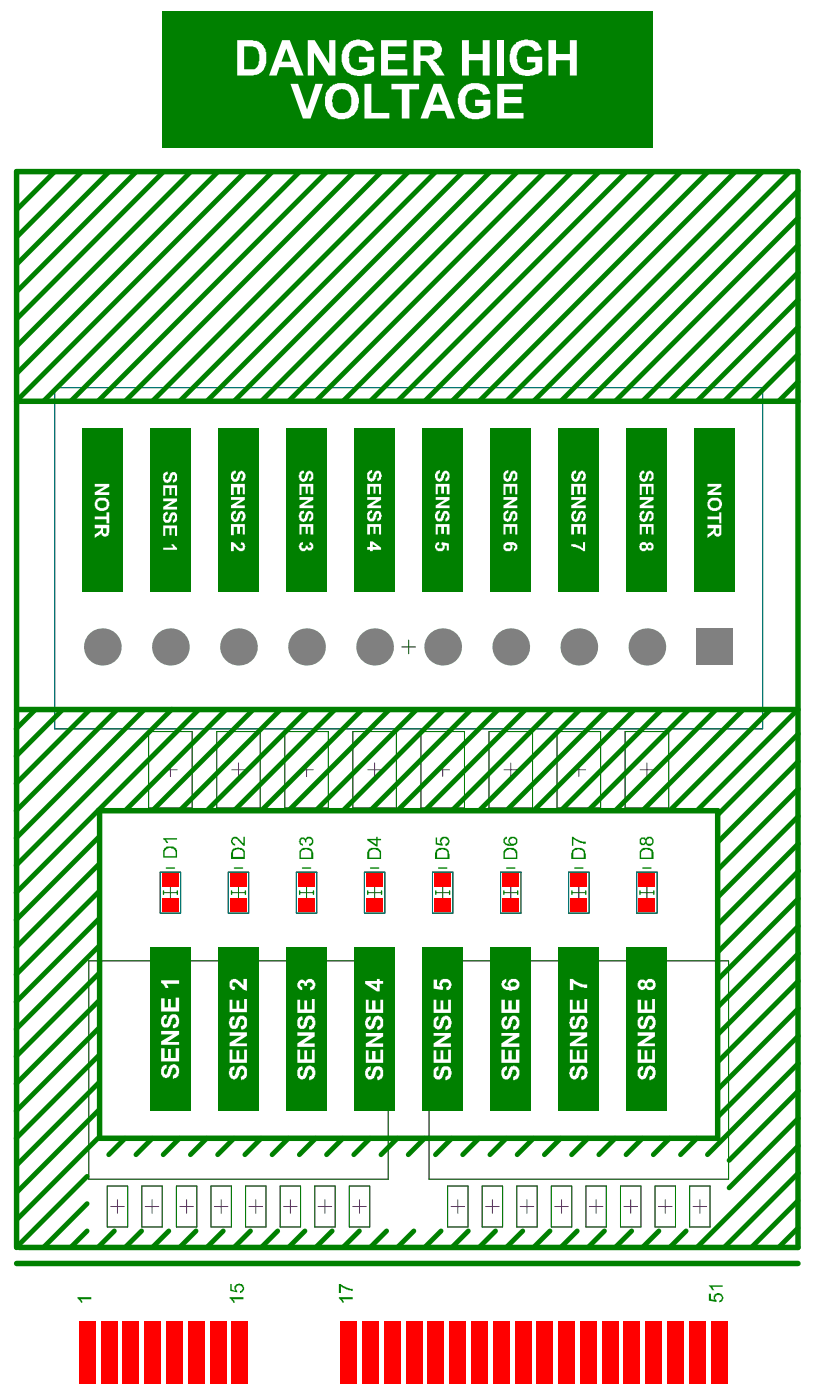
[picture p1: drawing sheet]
<svg xmlns="http://www.w3.org/2000/svg" width="100mm" height="171mm" viewBox="0 0 100 171" stroke-linecap="round" stroke-linejoin="round" font-family="sans-serif">
<g fill="none" stroke="#800080" stroke-width=".12">
<path d="M18.1 89.2h5.3v9.3h-5.3zM19.9 93.9h1.7M20.8 93.1v1.6M26.4 89.2h5.3v9.3h-5.3zM28.2 93.9h1.7M29.1 93.1v1.6M34.7 89.2h5.3v9.3h-5.3zM36.5 93.9h1.7M37.4 93.1v1.6M43 89.2h5.3v9.3h-5.3zM44.8 93.9h1.7M45.7 93.1v1.6"/>
<path d="M51.3 89.2h5.3v9.3h-5.3zM53.1 93.9h1.7M54 93.1v1.6M59.6 89.2h5.3v9.3h-5.3zM61.4 93.9h1.7M62.3 93.1v1.6M67.9 89.2h5.3v9.3h-5.3zM69.7 93.9h1.7M70.6 93.1v1.6M76.2 89.2h5.3v9.3h-5.3zM78 93.9h1.7M78.9 93.1v1.6"/>
<path d="M10.8 117.2h36.5v26.6h-36.5zM52.3 117.2h36.5v26.6h-36.5zM28.2 130.5h1.7M29.1 129.7v1.6M69.7 130.5h1.7M70.6 129.7v1.6M13.1 144.7h2.5v4.9h-2.5zM13.5 147.1h1.6M14.3 146.3v1.7M17.3 144.7h2.5v4.9h-2.5zM17.7 147.1h1.7M18.5 146.3v1.7"/>
<path d="M21.5 144.7h2.5v4.9h-2.5zM21.9 147.1h1.7M22.7 146.3v1.7M25.7 144.7h2.5v4.9h-2.5zM26.1 147.1h1.7M27 146.3v1.7M29.9 144.7h2.5v4.9h-2.5zM30.3 147.1h1.7M31.2 146.3v1.7M34.1 144.7h2.5v4.9h-2.5zM34.6 147.1h1.6M35.4 146.3v1.7"/>
<path d="M38.4 144.7h2.5v4.9h-2.5zM38.8 147.1h1.6M39.6 146.3v1.7M42.6 144.7h2.5v4.9h-2.5zM43 147.1h1.7M43.8 146.3v1.7M54.6 144.7h2.5v4.9h-2.5zM55 147.1h1.6M55.8 146.3v1.7M58.8 144.7h2.5v4.9h-2.5zM59.2 147.1h1.7M60 146.3v1.7"/>
<path d="M63 144.7h2.5v4.9h-2.5zM63.4 147.1h1.7M64.2 146.3v1.7M67.2 144.7h2.5v4.9h-2.5zM67.6 147.1h1.7M68.5 146.3v1.7M71.4 144.7h2.5v4.9h-2.5zM71.8 147.1h1.7M72.7 146.3v1.7M75.6 144.7h2.5v4.9h-2.5zM76.1 147.1h1.6M76.9 146.3v1.7"/>
<path d="M79.9 144.7h2.4v4.9h-2.4zM80.3 147.1h1.6M81.1 146.3v1.7M84.1 144.7h2.5v4.9h-2.5zM84.5 147.1h1.6M85.3 146.3v1.7"/>
</g>
<g fill="none" stroke="#000" stroke-width=".12">
<path d="M6.7 47.3h86.3v41.6h-86.3zM49 78.9h1.6M49.8 78.1v1.6M19.5 106.4h2.5v5h-2.5zM19.9 108.9h1.7M20.8 108v1.7M27.8 106.4h2.5v5h-2.5zM28.2 108.9h1.7M29.1 108v1.7M36.1 106.4h2.5v5h-2.5zM36.5 108.9h1.7M37.4 108v1.7"/>
<path d="M44.4 106.4h2.5v5h-2.5zM44.8 108.9h1.7M45.7 108v1.7M52.7 106.4h2.5v5h-2.5zM53.1 108.9h1.7M54 108v1.7M61 106.4h2.5v5h-2.5zM61.4 108.9h1.7M62.3 108v1.7M69.3 106.4h2.5v5h-2.5zM69.7 108.9h1.7M70.6 108v1.7"/>
<path d="M77.6 106.4h2.5v5h-2.5zM78 108.9h1.7M78.9 108v1.7"/>
</g>
<g fill="none" stroke="#008000" stroke-width=".12">
<path d="M18.1 89.2h5.3v9.3h-5.3zM26.4 89.2h5.3v9.3h-5.3zM34.7 89.2h5.3v9.3h-5.3zM43 89.2h5.3v9.3h-5.3zM51.3 89.2h5.3v9.3h-5.3zM59.6 89.2h5.3v9.3h-5.3zM67.9 89.2h5.3v9.3h-5.3zM76.2 89.2h5.3v9.3h-5.3zM10.8 117.2h36.5v26.6h-36.5zM52.3 117.2h36.5v26.6h-36.5zM13.1 144.7h2.5v4.9h-2.5zM17.3 144.7h2.5v4.9h-2.5z"/>
<path d="M21.5 144.7h2.5v4.9h-2.5zM25.7 144.7h2.5v4.9h-2.5zM29.9 144.7h2.5v4.9h-2.5zM34.1 144.7h2.5v4.9h-2.5zM38.4 144.7h2.5v4.9h-2.5zM42.6 144.7h2.5v4.9h-2.5zM54.6 144.7h2.5v4.9h-2.5zM58.8 144.7h2.5v4.9h-2.5zM63 144.7h2.5v4.9h-2.5zM67.2 144.7h2.5v4.9h-2.5zM71.4 144.7h2.5v4.9h-2.5zM75.6 144.7h2.5v4.9h-2.5z"/>
<path d="M79.9 144.7h2.4v4.9h-2.4zM84.1 144.7h2.5v4.9h-2.5z"/>
</g>
<path d="M6.7 47.3h86.3v41.6h-86.3zM19.5 106.4h2.5v5h-2.5zM27.8 106.4h2.5v5h-2.5zM36.1 106.4h2.5v5h-2.5zM44.4 106.4h2.5v5h-2.5zM52.7 106.4h2.5v5h-2.5zM61 106.4h2.5v5h-2.5zM69.3 106.4h2.5v5h-2.5zM77.6 106.4h2.5v5h-2.5z" fill="none" stroke="#008080" stroke-width=".12"/>
<g fill="none" stroke="#008000" stroke-width=".6">
<path d="M6.7 20.9l-4.7 4.7M10 20.9l-8 8M13.3 20.9l-11.3 11.3M16.6 20.9l-14.6 14.7M19.9 20.9l-17.9 18M23.3 20.9l-21.3 21.3M26.6 20.9l-24.6 24.7M29.9 20.9l-27.9 28M33.2 20.9l-27.9 28M36.5 20.9l-27.8 28M39.9 20.9l-27.9 28M43.2 20.9l-27.9 28"/>
<path d="M46.5 20.9l-27.9 28M49.8 20.9l-27.9 28M53.1 20.9l-27.8 28M56.5 20.9l-27.9 28M59.8 20.9l-27.9 28M63.1 20.9l-27.9 28M66.4 20.9l-27.9 28M69.7 20.9l-27.8 28M73 20.9l-27.8 28M76.4 20.9l-27.9 28M79.7 20.9l-27.9 28M83 20.9l-27.9 28"/>
<path d="M86.3 20.9l-27.9 28M89.6 20.9l-27.8 28M93 20.9l-27.9 28M96.3 20.9l-27.9 28M97.3 29.9l-18.9 19M97.3 26.6l-22.3 22.3M97.3 23.3l-25.6 25.6M97.3 33.2l-15.6 15.7M97.3 36.6l-12.3 12.3M97.3 39.9l-9 9M97.3 46.6l-2.3 2.3M97.3 43.2l-5.7 5.7"/>
<path d="M4.3 86.6l-2.3 2.3M7.6 86.6l-5.6 5.6M10.9 86.6l-8.9 9M12 98.8l-10 10.1M14.2 86.6l-12.2 12.3M17.6 86.6l-15.6 15.6M20.9 86.5l-18.9 19M24.2 86.6l-12.2 12.2M27.5 86.6l-12.2 12.2M30.8 86.6l-12.2 12.2M34.2 86.6l-12.3 12.2M37.5 86.6l-12.3 12.2"/>
<path d="M40.8 86.6l-12.2 12.2M44.1 86.6l-12.2 12.2M47.4 86.6l-12.2 12.2M50.8 86.6l-12.3 12.2M54.1 86.6l-12.3 12.2M57.4 86.6l-12.2 12.2M60.7 86.6l-12.2 12.2M64 86.6l-12.2 12.2M67.4 86.6l-12.3 12.2M70.7 86.6l-12.3 12.2M74 86.6l-12.2 12.2M77.3 86.6l-12.2 12.2"/>
<path d="M80.6 86.6l-12.2 12.2M83.9 86.6l-12.2 12.2M87.3 86.6l-12.3 12.2M90.6 86.6l-12.2 12.2M93.9 86.6l-12.2 12.2M97.2 86.6l-12.2 12.2M97.3 89.5l-9.8 9.9M97.3 92.9l-9.8 9.8M97.3 96.2l-9.8 9.9M97.3 99.6l-9.8 9.8M12 108.8l-10 10.1M12 118.8l-10 10"/>
<path d="M12 112.1l-10 10.1M12 115.4l-10 10.1M12 102.1l-10 10.1M12 105.4l-10 10.1M97.3 102.9l-9.8 9.9M97.3 116.3l-9.8 9.9M97.3 119.6l-9.8 9.9M97.3 109.6l-9.8 9.9M97.3 112.9l-9.8 9.9M97.4 106.2l-9.9 9.9M11.9 138.8l-9.8 9.9M12 122.1l-10 10.1"/>
<path d="M12 128.7l-10 10.1M12 125.4l-10 10.1M12.1 132l-10.1 10.1M12.1 135.3l-10 10.1M15.3 138.8l-2 2M18.6 138.8l-2 2M21.9 138.8l-2 2M25.2 138.8l-2 2M28.5 138.8l-2 2M31.8 138.8l-1.9 2M35.2 138.8l-2 2M38.5 138.8l-2 2"/>
<path d="M41.8 138.8l-2 2M45.1 138.8l-2 2M48.4 138.8l-2 2M51.8 138.8l-2 2M55.1 138.8l-2 2M58.4 138.8l-2 2M61.7 138.8l-2 2M65 138.8l-2 2M68.4 138.8l-2 2M71.7 138.8l-2 2M75 138.8l-2 2M78.3 138.8l-2 2"/>
<path d="M81.6 138.8l-2 2M85 138.8l-2 2M97.3 136.4l-8.4 8.5M97.3 133l-8.4 8.5M97.3 139.7l-12.3 12.4M97.3 126.3l-9.8 9.9M97.3 123l-9.8 9.9M97.3 129.7l-11.1 11.1M10.6 150.1l-1.9 2M10.6 143.5l-8.6 8.6M10.6 146.8l-5.3 5.3M13.9 150.1l-1.9 2"/>
<path d="M17.3 150.1l-2 2M20.6 150.1l-2 2M23.9 150.1l-2 2M27.2 150.1l-1.9 2M30.5 150.1l-1.9 2M33.9 150.1l-2 2M37.2 150.1l-2 2M40.5 150.1l-2 2M43.8 150.1l-1.9 2M47.1 150.1l-1.9 2M50.4 150.1l-1.9 2M53.8 150.1l-2 2"/>
<path d="M57.1 150.1l-2 2M60.4 150.1l-2 2M63.7 150.1l-1.9 2M67 150.1l-1.9 2M70.4 150.1l-2 2M73.7 150.1l-2 2M77 150.1l-2 2M80.3 150.1l-1.9 2M83.6 150.1l-1.9 2M97.3 146.4l-5.7 5.7M97.3 149.8l-2.3 2.3M97.3 143.1l-9 9"/>
</g>
<g fill="none" stroke="#008000" stroke-width=".17">
<path d="M19.9 108.7v.4M20.3 105.9h1M21.6 108.7v.4M28.2 108.7v.4M28.6 105.9h1M29.9 108.7v.4M36.5 108.7v.4M36.9 105.9h1M38.2 108.7v.4M44.8 108.7v.4M45.2 105.9h1M46.5 108.7v.4"/>
<path d="M53.1 108.7v.4M53.5 105.9h1M54.8 108.7v.4M61.4 108.7v.4M61.8 105.9h1M63.1 108.7v.4M69.7 108.7v.4M70.1 105.9h1M71.4 108.7v.4M78 108.7v.4M78.4 105.9h1M79.7 108.7v.4"/>
</g>
<path d="M97.3 48.9h-95.3M2 86.5h95.3M12.1 138.6v-39.7h75.4v39.9h-75.4M2 152.1v-131.2h95.3v131.2h-95M2 154.1h95.3" fill="none" stroke="#008000" stroke-width=".67"/>
<path d="M34.9 52.3h5v19.9h-5z" fill-rule="evenodd" fill="#008000"/>
<g fill="#fff">
<path d="M36.8 57.4h.2v-.1l.1 .4h-.2a.36 .36 0 0 0-.1 .6l.2 .1 .2-.1v-.3h.1a.51 .51 0 0 1 .2-.5 .51 .51 0 0 1 .5 0l.1 .2h.1v.3a.38 .38 0 0 1-.2 .5l-.1 .2h-.2v-.4h.2a.33 .33 0 0 0-.1-.6l-.2 .1-.1 .3a.56 .56 0 0 1-.2 .6 .56 .56 0 0 1-.6 0l-.2-.2v-.2h-.1v-.4h.1v-.2z"/>
<path d="M36.5 59h1.7v1.3h-.3v-.9h-.4v.8h-.2v-.8h-.5v1h-.3z"/>
<path d="M36.5 60.6h1.7v.4l-1.2 .6h1.2v.4h-1.7v-.4l1.1-.6h-1.1z"/>
<path d="M36.6 62.4l.4-.2 .1 .4-.2 .1a.34 .34 0 0 0 0 .5l.1 .1 .2-.1 .1-.5a.47 .47 0 0 1 .5-.4 .47 .47 0 0 1 .4 .6l-.1 .5-.2 .2h-.2v-.4l.2-.1a.24 .24 0 0 0 0-.3 .24 .24 0 0 0-.2-.1l-.3 .7-.2 .2a.32 .32 0 0 1-.5-.1l-.2-.1v-.2l-.1-.1v-.3z"/>
<path d="M36.5 63.9h1.7v1.3h-.3v-.9h-.4v.8h-.2v-.8h-.5v.9h-.3z"/>
<path d="M36.6 66.2l.3-.1v.4h-.1a.24 .24 0 0 0 0 .2 .24 .24 0 0 0 .2 .2l.3-.1v-.3h.2a.22 .22 0 0 0 .1 .3 .22 .22 0 0 0 .3-.1 .22 .22 0 0 0 0-.2h-.2l.1-.4a.51 .51 0 0 1 .4 .6 .51 .51 0 0 1-.6 .4l-.2-.2a.45 .45 0 0 1-.5 .3 .42 .42 0 0 1-.4-.4l-.1-.3h.1z"/>
</g>
<path d="M84.7 52.3h4.9v19.9h-4.9z" fill-rule="evenodd" fill="#008000"/>
<g fill="#fff">
<path d="M86.2 59h1.7v.4l-1.1 .6h1.1v.4h-1.7v-.4l1.2-.6h-1.2z"/>
<path d="M86.2 63h1.5v-.5h.2v1.3h-.2v-.5h-1.5z"/>
<path d="M86.7 61.1l-.1 .1a.53 .53 0 0 0 .1 .6 .53 .53 0 0 0 .6 .1h.1a.47 .47 0 0 0 .3-.7 .47 .47 0 0 0-.7-.2zM86.6 60.8l.5-.1a.55 .55 0 0 1 .6 .2 .76 .76 0 0 1 0 1.2l-.2 .1a.84 .84 0 0 1-1.1-.2 .63 .63 0 0 1-.2-.7l.1-.3z"/>
<path d="M87.3 64.4v.5a.23 .23 0 0 0 .3 .2 .23 .23 0 0 0 .1-.3v-.4zM86.2 64h1.7v.9a.46 .46 0 0 1-.6 .5l-.2-.1-.1-.3-.8 .6v-.4l.5-.3a.44 .44 0 0 0 .3-.5h-.8z"/>
</g>
<path d="M19.8 1.3h59.7v7.9h-59.7z" fill-rule="evenodd" fill="#008000"/>
<g fill="#fff">
<path d="M37.5 4.9h.9l1.7 2.9v-2.9h.8v4.3h-.9l-1.7-2.8v2.8h-.8z"/>
<path d="M42.2 5.4h.1a1.86 1.86 0 0 1 1.9-.5 1.21 1.21 0 0 1 1.2 .9l.1 .3-.8 .2a.92 .92 0 0 0-1.3-.6 1.02 1.02 0 0 0-.8 1.1l-.1 .2 .1 .2a1.13 1.13 0 0 0 .4 1.1 1.35 1.35 0 0 0 1.7-.1h.1v-.6h-1v-.7h1.8v1.8a3.9 3.9 0 0 1-2 .6l-.1-.1h-.3a1.79 1.79 0 0 1-1.5-1.5 2.24 2.24 0 0 1 .4-2z"/>
<path d="M46.5 4.9h3.1v.8h-2.3v.9h2.1v.8h-2.1v1.1h2.4v.7h-3.2z"/>
<path d="M56.3 4.9h.9v1.7h1.6v-1.7h.9v4.3h-.9v-1.8h-1.6v1.8h-.9z"/>
<path d="M60.6 4.9h.9v4.3h-.9z"/>
<path d="M63 5.2a3.4 3.4 0 0 1 1.9-.3l.4 .3h.2l.5 .7v.2l-.8 .2a.92 .92 0 0 0-1.3-.6 .77 .77 0 0 0-.7 .4l-.2 .7 .1 .6a.76 .76 0 0 0 .3 .8 1.16 1.16 0 0 0 1.3 .3l.6-.3v-.6h-1.1v-.7h1.9v1.7l-.1 .1a3.3 3.3 0 0 1-1.9 .6l-.1-.1h-.3a1.79 1.79 0 0 1-1.5-1.5 2.6 2.6 0 0 1 .3-2z"/>
<path d="M66.9 4.9h.9v1.7h1.7v-1.7h.8v4.3h-.8v-1.8h-1.7v1.8h-.9z"/>
<path d="M29.8 5.7v2.8h.8a.81 .81 0 0 0 .8-.5 2.55 2.55 0 0 0 0-2l-.1-.2-.4-.1zM28.9 4.9h1.9l.1 .1a1.33 1.33 0 0 1 1.3 .8 2.7 2.7 0 0 1 .2 2.1 1.45 1.45 0 0 1-1.4 1.2l-.1 .1h-2z"/>
<path d="M34.9 5.9l-.6 1.6h1.2zM34.4 4.9h.9l1.7 4.3h-.9l-.4-1h-1.6l-.4 1h-.9z"/>
<path d="M51.3 5.7v1.1h.9a.96 .96 0 0 0 .7-.4v-.1a.38 .38 0 0 0-.1-.5l-.2-.1zM50.4 4.9h2.2l.3 .1a1.1 1.1 0 0 1 .9 .7l.1 .3a1.2 1.2 0 0 1-.7 1.2l-.4 .2 .6 .5 .8 1.3h-1l-1-1.5-.4-.3h-.5v1.8h-.9z"/>
</g>
<path d="M19.8 9.2h59.7v8.8h-59.7z" fill-rule="evenodd" fill="#008000"/>
<g fill="#fff">
<path d="M35.4 10.2h.9l1.1 3.2 1-3.2h1l-1.5 4.3h-1z"/>
<path d="M44.4 10.2h.9v3.6h2.2v.7h-3.1z"/>
<path d="M47.7 10.2h3.4v.7h-1.2v3.6h-.9v-3.6h-1.3z"/>
<path d="M56.7 10.5a2.18 2.18 0 0 1 2.1-.3l.5 .3 .5 .9-1 .2v-.3l-.3-.3-.2-.1a1.2 1.2 0 0 0-1.6 1.3v.2a1.18 1.18 0 0 0 1 1.4h.3a.55 .55 0 0 0 .6-.2l.3-.2v-.5h-1v-.7h1.9v1.7a3 3 0 0 1-2.8 .5l-.3-.1v-.1a1.8 1.8 0 0 1-.8-1.4 2.41 2.41 0 0 1 .4-2z"/>
<path d="M60.6 10.2h3.1v.7h-2.2v.9h2.1v.8h-2.1v1.2h2.3v.7h-3.2z"/>
<path d="M41.1 11l-.2 .2a1.84 1.84 0 0 0-.3 1.6v.1l.1 .3a.99 .99 0 0 0 1.5 .5l.2-.1a2.12 2.12 0 0 0 0-2.5l-.8-.3zM40.3 10.6a2.27 2.27 0 0 1 2.4-.2 2.27 2.27 0 0 1 1 2.5 1.91 1.91 0 0 1-2.1 1.6h-.4l-.3-.1a.8 .8 0 0 1-.8-.5l-.1-.1a2.66 2.66 0 0 1-.1-2.6z"/>
<path d="M53.4 11.2l-.6 1.6h1.2zM52.9 10.2h.9l1.7 4.3h-1l-.3-1h-1.7l-.3 1h-.9z"/>
</g>
<path d="M59.8 52.3h5v19.9h-5z" fill-rule="evenodd" fill="#008000"/>
<g fill="#fff">
<path d="M61.6 57.4l.4-.1v.4a.39 .39 0 0 0-.4 .3 .39 .39 0 0 0 .3 .4l.1-.1 .2-.6a.45 .45 0 0 1 .5-.3l.2 .2a.44 .44 0 0 1 .2 .6v.1a.43 .43 0 0 1-.5 .4v-.4a.3 .3 0 0 0 .1-.5v-.1l-.2 .1v.3l-.1 .1a.58 .58 0 0 1-.4 .6h-.1a.67 .67 0 0 1-.5-1z"/>
<path d="M61.4 59h1.7v1.3h-.3v-.9h-.4v.8h-.3v-.8h-.5v1h-.2z"/>
<path d="M61.4 60.6h1.7v.4l-1.1 .6h1.1v.4h-1.7v-.4l1.1-.6h-1.1z"/>
<path d="M61.6 62.3l.4-.1v.4a.48 .48 0 0 0-.4 .6l.3 .1 .2-.4a.5 .5 0 0 1 .3-.5 .5 .5 0 0 1 .6 .1l.1 .1v.3a.38 .38 0 0 1-.2 .5v.1l-.3 .1v-.4a.28 .28 0 0 0 .2-.2 .28 .28 0 0 0-.1-.3h-.2v.3l-.1 .1a.43 .43 0 0 1-.4 .5v.1a.66 .66 0 0 1-.6-1v-.1z"/>
<path d="M61.4 63.9h1.7v1.3h-.3v-.9h-.4v.8h-.3v-.8h-.5v.9h-.2z"/>
<path d="M61.5 66.2l.3-.1h.8v.1a.43 .43 0 0 1 .5 .5v.3l-.5 .2v-.3l.2-.1v-.2l-.2-.1h-.3a.36 .36 0 0 1 .1 .5 .72 .72 0 0 1-.9 0h-.1v-.5zM61.8 66.5a.23 .23 0 0 0-.2 .3 .23 .23 0 0 0 .4 .1 .23 .23 0 0 0 .2-.3 .23 .23 0 0 0-.3-.1z"/>
</g>
<path d="M18.3 52.3h5v19.9h-5z" fill-rule="evenodd" fill="#008000"/>
<g fill="#fff">
<path d="M20 57.7h.1v-.1l.3-.1 .1 .3-.2 .1a.3 .3 0 0 0-.1 .5v.1h.3l.1-.1v-.2h.1v-.3a.35 .35 0 0 1 .5-.3l.2 .1a.97 .97 0 0 1 .2 .8l-.2 .3h-.3v-.3h.1a.31 .31 0 0 0 .2-.3 .31 .31 0 0 0-.3-.3l-.3 .8-.1 .1-.4 .1v-.1h-.2l-.1-.2h-.1v-.3l-.1-.1h.1z"/>
<path d="M19.9 59.2h1.7v1.3h-.3v-1h-.4v.9h-.2v-.9h-.6v1h-.2z"/>
<path d="M19.9 60.8h1.7v.3l-1.2 .7h1.2v.3h-1.7v-.3l1.1-.7h-1.1z"/>
<path d="M20 62.6l.4-.2 .1 .3a.32 .32 0 0 0-.4 .5 .23 .23 0 0 0 .4 .2 .23 .23 0 0 0 .1-.3h.1v-.3a.32 .32 0 0 1 .5-.3 .43 .43 0 0 1 .4 .5 .47 .47 0 0 1-.4 .7v.1h-.1v-.4l.1-.1a.26 .26 0 0 0 .1-.3 .26 .26 0 0 0-.2-.2l-.2 .5a.51 .51 0 0 1-.6 .4 .51 .51 0 0 1-.4-.5l-.1-.1h.1z"/>
<path d="M19.9 64.1h1.7v1.3h-.3v-1h-.4v.9h-.2v-.9h-.6v1h-.2z"/>
<path d="M19.9 66.8h1.2v-.2l-.2-.1v-.1h.3l.4 .4v.2h-1.7z"/>
</g>
<path d="M43.2 52.3h5v19.9h-5z" fill-rule="evenodd" fill="#008000"/>
<g fill="#fff">
<path d="M45 57.4l.4-.1v.4a.37 .37 0 0 0-.4 .2 .37 .37 0 0 0 .2 .4h.2v-.2h.1v-.3h.1a.42 .42 0 0 1 .4-.4 .42 .42 0 0 1 .5 .4v.1v.5l-.5 .3-.1-.4h.1a.44 .44 0 0 0 .2-.6h-.3v.5h-.1a.56 .56 0 0 1-.4 .5 .56 .56 0 0 1-.6-.1v-.5a.38 .38 0 0 1 .1-.5z"/>
<path d="M44.8 59h1.7v1.3h-.3v-.9h-.4v.8h-.3v-.8h-.4v.9h-.3z"/>
<path d="M44.8 60.6h1.7v.4l-1.1 .6h1.1v.4h-1.7v-.4l1.1-.6h-1.1z"/>
<path d="M44.8 62.4l.6-.2v.4a.35 .35 0 0 0-.4 .5h.1v.1h.3l.1-.3a.58 .58 0 0 1 .4-.6 .43 .43 0 0 1 .6 .4v.1v.4a.3 .3 0 0 1-.4 .3l-.1 .1-.1-.4a.39 .39 0 0 0 .3-.5h-.3v.4h-.1a.51 .51 0 0 1-.6 .5 .51 .51 0 0 1-.4-.6z"/>
<path d="M44.8 63.9h1.7v1.3h-.3v-.9h-.4v.8h-.3v-.8h-.4v.9h-.3z"/>
<path d="M45.4 66.4v.3h.5zM45.1 66h.3l1.1 .8v.2h-1.1v.2h-.3v-.2h-.3v-.3h.3z"/>
</g>
<path d="M76.4 52.3h4.9v19.9h-4.9z" fill-rule="evenodd" fill="#008000"/>
<g fill="#fff">
<path d="M78.2 57.4h.3v-.1l.1 .4a.48 .48 0 0 0-.4 .6l.2 .1h.2l.1-.5a.32 .32 0 0 1 .4-.4v-.1h.2a.85 .85 0 0 1 .3 1.1l-.2 .2h-.2v-.4a.34 .34 0 0 0 0-.6l-.1 .1v.3h-.1a.52 .52 0 0 1-.2 .5 .52 .52 0 0 1-.6 .1l-.2-.2v-.2l-.1-.1 .1-.5z"/>
<path d="M78 59h1.7v1.3h-.3v-.9h-.4v.9h-.3v-.9h-.5v1h-.2z"/>
<path d="M78 60.6h1.7v.4l-1.2 .6h1.2v.4h-1.7v-.4l1.1-.6h-1.1z"/>
<path d="M78.2 62.3l.3-.1 .1 .4-.1 .1a.33 .33 0 0 0-.3 .2 .33 .33 0 0 0 .1 .3l.2 .1 .2-.1v-.5a.47 .47 0 0 1 .5-.4 .47 .47 0 0 1 .5 .5 .6 .6 0 0 1-.5 .8v-.4a.28 .28 0 0 0 .2-.2 .28 .28 0 0 0-.1-.3h-.2l-.1 .5a.57 .57 0 0 1-.9 .3l-.2-.6h.1v-.3z"/>
<path d="M78 63.9h1.7v1.3h-.3v-.9h-.4v.8h-.3v-.8h-.5v.9h-.2z"/>
<path d="M79.1 66.5a.24 .24 0 0 0-.1 .2 .24 .24 0 0 0 .2 .2 .23 .23 0 0 0 .2-.3 .23 .23 0 0 0-.3-.1zM78.2 66.7a.27 .27 0 0 0 .5 0 .27 .27 0 0 0-.5 0zM78.2 66.1a.45 .45 0 0 1 .6 .3l.2-.2h.2v-.1a.6 .6 0 0 1 .4 .9l-.2 .1a.38 .38 0 0 1-.5-.1h-.1a.47 .47 0 0 1-.5 .2 .47 .47 0 0 1-.3-.4l-.1-.1 .1-.1v-.2z"/>
</g>
<path d="M68.1 52.3h4.9v19.9h-4.9z" fill-rule="evenodd" fill="#008000"/>
<g fill="#fff">
<path d="M69.8 57.5l.4-.2v.4a.34 .34 0 0 0-.2 .6 .18 .18 0 0 0 .2 .1 .18 .18 0 0 0 .1-.2h.1v-.3l.1-.1a.3 .3 0 0 1 .3-.3l.1-.1a.58 .58 0 0 1 .5 .4v.5h-.1a.32 .32 0 0 1-.4 .4v-.4l.3-.2-.2-.4-.2 .1-.1 .5a.57 .57 0 0 1-.4 .4 .57 .57 0 0 1-.6-.2l-.1-.3a.56 .56 0 0 1 .2-.6z"/>
<path d="M69.6 59h1.8v1.3h-.3v-.9h-.4v.9h-.3v-.9h-.4v1h-.4z"/>
<path d="M69.6 60.6h1.8v.4l-1.2 .6h1.2v.4h-1.8v-.4l1.2-.6h-1.2z"/>
<path d="M69.9 62.3h.2l.1-.1v.4l-.3 .3 .1 .3a.18 .18 0 0 0 .2 .1 .18 .18 0 0 0 .1-.2h.1v-.2a.56 .56 0 0 1 .3-.5 .56 .56 0 0 1 .6 .1v.2a.6 .6 0 0 1-.4 .9v-.4a.44 .44 0 0 0 .2-.5h-.2l-.2 .1a.56 .56 0 0 1-.1 .6l-.1 .2a.59 .59 0 0 1-.9-.6l.1-.5z"/>
<path d="M69.6 63.9h1.8v1.3h-.3v-.9h-.4v.8h-.3v-.8h-.4v.9h-.4z"/>
<path d="M69.6 66.4a2.03 2.03 0 0 1 1.5 .5v-.8h.2v1.1h-.2v-.1l-.5-.2h-.1v-.1l-.9-.2z"/>
</g>
<path d="M26.6 52.3h5v19.9h-5z" fill-rule="evenodd" fill="#008000"/>
<g fill="#fff">
<path d="M28.3 57.5l.4-.1v.3a.3 .3 0 0 0-.3 .2 .3 .3 0 0 0 .1 .4 .18 .18 0 0 0 .2 .1 .18 .18 0 0 0 .1-.2h.1v-.3l.1-.1a.3 .3 0 0 1 .3-.3l.1-.1a.7 .7 0 0 1 .4 1l-.1 .3h-.3v-.4a.3 .3 0 0 0 .1-.5l-.1-.1-.1 .2v.4h-.1a.51 .51 0 0 1-.6 .5 .51 .51 0 0 1-.4-.6v-.5z"/>
<path d="M28.2 59h1.6v1.3h-.2v-.9h-.3v.9h-.4v-.9h-.4v1h-.3z"/>
<path d="M28.2 60.6h1.6v.4l-1.1 .6h1.1v.4h-1.6v-.4l1.1-.6h-1.1z"/>
<path d="M28.3 62.4l.4-.2v.5a.32 .32 0 0 0-.3 .2 .32 .32 0 0 0 .2 .3v.1l.2-.1 .1-.5 .3-.2a.34 .34 0 0 1 .6 0v.2h.1v.3a.58 .58 0 0 1-.4 .6h-.1v-.4a.3 .3 0 0 0 .1-.5h-.2v.5h-.1a.32 .32 0 0 1-.4 .4v.1a.63 .63 0 0 1-.6-.9v-.1z"/>
<path d="M28.2 63.9h1.6v1.3h-.2v-.9h-.3v.8h-.4v-.8h-.4v1h-.3z"/>
<path d="M28.2 66.1l.4 .1 .5 .5a.26 .26 0 0 0 .4 .2 .26 .26 0 0 0 0-.4h-.2l.1-.4h.1a.45 .45 0 0 1 .3 .5h.1l-.1 .3a.45 .45 0 0 1-.5 .3h-.1v-.1l-.3-.1-.4-.5v.7h-.3z"/>
</g>
<path d="M51.5 52.3h5v19.9h-5z" fill-rule="evenodd" fill="#008000"/>
<g fill="#fff">
<path d="M53.2 57.5l.4-.2v.4h-.1a.44 .44 0 0 0-.1 .6l.2 .1 .2-.1v-.4h.1l.1-.3a.5 .5 0 0 1 .5-.1 .5 .5 0 0 1 .3 .5v.3h-.1a.32 .32 0 0 1-.4 .4v-.4a.32 .32 0 0 0 .2-.2 .32 .32 0 0 0-.1-.4l-.3 .3v.3a.6 .6 0 0 1-.8 .4 .91 .91 0 0 1-.1-1.2z"/>
<path d="M53.1 59h1.7v1.3h-.3v-.9h-.4v.8h-.3v-.8h-.4v.9h-.3z"/>
<path d="M53.1 60.6h1.7v.4l-1.2 .6h1.2v.4h-1.7v-.4l1.1-.6h-1.1z"/>
<path d="M53.3 62.3l.3-.1v.4l-.1 .1a.34 .34 0 0 0 0 .5h.2l.2-.5a.44 .44 0 0 1 .3-.4 .44 .44 0 0 1 .5 .3l.1 .1a.64 .64 0 0 1-.5 .9v-.4a.32 .32 0 0 0 .2-.2 .32 .32 0 0 0-.1-.3h-.2v.2h-.1v.3h-.1a.32 .32 0 0 1-.4 .4l-.1 .1v-.1h-.2a.94 .94 0 0 1-.1-1.2z"/>
<path d="M53.1 63.9h1.7v1.3h-.3v-.9h-.4v.8h-.3v-.8h-.4v.9h-.3z"/>
<path d="M53.2 66.2l.3-.1v.4h-.1a.23 .23 0 0 0-.1 .3 .23 .23 0 0 0 .3 .1h.2a.27 .27 0 0 0 .2-.3 .27 .27 0 0 0-.2-.2l.1-.3 .8 .2v.8h-.2v-.6h-.4h.1v.3a.57 .57 0 0 1-.9 .3h-.1v-.1a.42 .42 0 0 1 0-.7z"/>
</g>
<g fill="#008000">
<path d="M86.4 157.8h.3v.7h.4h-.1v-.3a.58 .58 0 0 1 .4-.5h.3l.1 .1a.52 .52 0 0 1 .4 .5 .52 .52 0 0 1-.4 .5l-.1 .1v-.3a.44 .44 0 0 0 .3-.4h-.1a.34 .34 0 0 0-.5-.3l-.1 .1a.28 .28 0 0 0-.1 .3 .28 .28 0 0 0 .1 .2v.3l-.9-.2z"/>
<path d="M86.4 156.8h1.7v.1h-1.3l.1 .3h.1v.2h.1h-.3z"/>
<path d="M41.3 158.2h1.7v.3h-1.4l.3 .2v.2h-.2l-.1-.3-.3-.2z"/>
<path d="M41.3 156.6h.3v.1l.2 .1v.1h.2h.2v.1l.5 .2h.3v.2a2.32 2.32 0 0 1-1.4-.5v.8h-.3z"/>
<path d="M28 158.2h1.7v.3h-1.3l.3 .4h-.3v-.2l-.4-.3z"/>
<path d="M28.1 156.6h.1v.7l.5 .1v-.1h-.1a.38 .38 0 0 1 .1-.5l.1-.2h.3v-.1l.2 .1a.3 .3 0 0 1 .4 .3l.1 .1-.1 .4-.4 .3v-.3a.3 .3 0 0 0 .3-.2 .3 .3 0 0 0-.3-.3v-.1a.4 .4 0 0 0-.5 .1 .4 .4 0 0 0 .1 .5v.2l-.8-.2z"/>
<path d="M9.4 158.2h1.7v.3h-1.3l.2 .2v.2h-.1l-.1-.3-.4-.2z"/>
</g>
<path d="M76.4 115.5h4.9v20h-4.9z" fill-rule="evenodd" fill="#008000"/>
<g fill="#fff">
<path d="M78 130.1l.4-.1v.5l-.2 .1a.36 .36 0 0 0-.1 .5v.1h.3l.3-.6v-.3l.2-.2a.42 .42 0 0 1 .7 0 .68 .68 0 0 1 .3 .7l-.1 .6-.3 .3h-.2h-.1v-.4l.2-.1 .1-.1a.51 .51 0 0 0-.3-.7l-.2 .2-.1 .5a.63 .63 0 0 1-.9 .5 1.16 1.16 0 0 1-.1-1.4z"/>
<path d="M77.7 128h.4v1.2h.5v-1.1h.3v1.1h.6v-1.2h.3v1.6h-2.1z"/>
<path d="M77.7 125.9h2.1v.5l-1.3 .9h1.3v.3h-2.1v-.3l1.5-1h-1.5z"/>
<path d="M78 124h.4v.4h-.2a.45 .45 0 0 0 .1 .7l.2-.1v-.3h.1a.76 .76 0 0 1 .9-.8l.1 .1a1.02 1.02 0 0 1 .2 1.3l-.3 .3h-.3v-.5a.39 .39 0 0 0 .3-.6 .21 .21 0 0 0-.3-.2 .21 .21 0 0 0-.1 .2h-.1l-.1 .6-.2 .1a.34 .34 0 0 1-.5 .3h-.1a.68 .68 0 0 1-.4-.7v-.4h.1v-.2z"/>
<path d="M77.7 121.9h.4v1.2h.5v-1.1h.3v1.1h.6v-1.3h.3v1.7h-2.1z"/>
<path d="M78.2 119.8v.1a.22 .22 0 0 0-.1 .3 .22 .22 0 0 0 .2 .1h.1a.24 .24 0 0 0 .2-.2 .24 .24 0 0 0-.1-.2zM79 119.8a.33 .33 0 0 0 0 .5 .33 .33 0 0 0 .5-.1 .24 .24 0 0 0 .1-.2 .24 .24 0 0 0-.3-.2zM77.9 119.6l.2-.1a.6 .6 0 0 1 .6 .2 .45 .45 0 0 1 .5-.3h.3v.1a.3 .3 0 0 1 .3 .3 .64 .64 0 0 1-.1 .9 .64 .64 0 0 1-.9-.1l-.1-.2a.47 .47 0 0 1-.5 .3 .47 .47 0 0 1-.4-.4l-.1-.1a.56 .56 0 0 1 .2-.6z"/>
</g>
<path d="M68.1 115.5h4.9v20h-4.9z" fill-rule="evenodd" fill="#008000"/>
<g fill="#fff">
<path d="M69.7 130.1l.4-.1v.5l-.1 .1a.44 .44 0 0 0-.2 .5l.1 .1a.35 .35 0 0 0 .3-.5h.1a.64 .64 0 0 1 .6-.7 .64 .64 0 0 1 .7 .6l.1 .3-.2 .5-.3 .3h-.3l-.1-.4h.1a.47 .47 0 0 0 .3-.7 .32 .32 0 0 0-.4-.1l-.1 .1v.2h-.1a.73 .73 0 0 1-.7 .9 .58 .58 0 0 1-.4-.6l-.1-.1 .1-.5z"/>
<path d="M69.5 128h.3v1.2h.5v-1.1h.3v1.1h.6v-1.2h.4v1.6h-2.1z"/>
<path d="M69.5 125.9h2.1v.5l-1.5 .9h1.5v.3h-2.1v-.3l1.4-1h-1.4z"/>
<path d="M69.6 124h.5v.4h-.1a.44 .44 0 0 0-.2 .6l.2 .1h.1l.2-.7a.64 .64 0 0 1 .7-.5 .64 .64 0 0 1 .6 .6l.1 .1-.1 .5-.3 .4-.4 .1-.1-.5a.34 .34 0 0 0 .4-.4 .28 .28 0 0 0 0-.3 .28 .28 0 0 0-.4 0l-.2 .7a.57 .57 0 0 1-1 .3l-.2-.6 .1-.5h.1z"/>
<path d="M69.5 121.9h.3v1.2h.5v-1.1h.3v1.1h.6v-1.3h.4v1.7h-2.1z"/>
<path d="M69.5 119.4h.3l.1 .1a2.33 2.33 0 0 0 1.7 .6v.4a2.57 2.57 0 0 1-1.5-.4l-.2-.3v.9h-.4z"/>
</g>
<path d="M59.8 115.5h5v20h-5z" fill-rule="evenodd" fill="#008000"/>
<g fill="#fff">
<path d="M61.3 130.2l.5-.2v.5l-.3 .1v.1v.5h.3l.1-.1 .1-.5v-.2h.1a.32 .32 0 0 1 .5-.4h.3a.94 .94 0 0 1 .4 1.1l-.1 .1a.42 .42 0 0 1-.4 .5h-.2v-.4a.44 .44 0 0 0 .4-.3 .44 .44 0 0 0-.3-.5h-.2v.2h-.1l-.1 .4a.63 .63 0 0 1-1 .4 1.27 1.27 0 0 1 0-1.3z"/>
<path d="M61.1 128h.4v1.2h.5v-1.1h.4v1.1h.5v-1.2h.4v1.6h-2.2z"/>
<path d="M61.1 126h2.2v.4l-1.4 .9h1.4v.4h-2.2v-.4l1.5-1h-1.5z"/>
<path d="M61.4 124h.4v.4a.35 .35 0 0 0-.3 .5v.2a.22 .22 0 0 0 .3 0 .22 .22 0 0 0 .1-.3h.1a.76 .76 0 0 1 .8-.9l.1 .1a.91 .91 0 0 1 .3 1.2l-.1 .3-.5 .1v-.4l.1-.1a.45 .45 0 0 0 .3-.4 .45 .45 0 0 0-.4-.4l-.1 .1-.1 .5h-.1a.63 .63 0 0 1-.8 .6l-.2-.1a1.27 1.27 0 0 1 0-1.3z"/>
<path d="M61.1 121.9h.4v1.2h.5v-1.1h.4v1.1h.5v-1.2h.4v1.6h-2.2z"/>
<path d="M61.3 119.6l.4-.2v.4l-.2 .2a.32 .32 0 0 0 .4 .3l.1 .1v-.1a.41 .41 0 0 1 0-.7 .8 .8 0 0 1 1.3 .3v.4h-.1a.3 .3 0 0 1-.3 .4h-.3a1.74 1.74 0 0 1-1.3-.2v-.1a.42 .42 0 0 1-.1-.6zM62.3 119.8a.34 .34 0 0 0 0 .4 .34 .34 0 0 0 .4 .1l.1-.1a.22 .22 0 0 0 .2-.2 .22 .22 0 0 0-.3-.2l-.1-.1z"/>
</g>
<path d="M51.5 115.5h5v20h-5z" fill-rule="evenodd" fill="#008000"/>
<g fill="#fff">
<path d="M53 130.2l.4-.2v.6a.44 .44 0 0 0-.2 .5l.1 .1h.2l.3-.7a.46 .46 0 0 1 .6-.5l.4 .1 .2 .3v.2h.1v.5h-.1l-.1 .4-.4 .2h-.2v-.4l.2-.1a.44 .44 0 0 0 .1-.6 .28 .28 0 0 0-.4-.1 .28 .28 0 0 0-.1 .4h-.1v.2v.1a.57 .57 0 0 1-.8 .4 .57 .57 0 0 1-.3-.7 .56 .56 0 0 1 .1-.6z"/>
<path d="M52.9 128.1h.3v1.1h.5v-1.1h.3v1.1h.6v-1.2h.4v1.6h-2.1z"/>
<path d="M52.9 126h2.1v.4l-1.4 .9h1.4v.4h-2.1v-.4l1.4-1h-1.4z"/>
<path d="M53.1 124h.3v.4a.63 .63 0 0 0-.2 .7h.2l.2-.2a1.08 1.08 0 0 1 .7-1h.2a.97 .97 0 0 1 .5 1.2l-.1 .3-.5 .2h-.1v-.4a.58 .58 0 0 0 .2-.8v-.1a.32 .32 0 0 0-.4 .4l-.1 .1a.72 .72 0 0 1-.7 .8l-.3-.3a.44 .44 0 0 1-.1-.6 .46 .46 0 0 1 .2-.6z"/>
<path d="M52.9 121.9h.3v1.2h.5v-1.1h.3v1.1h.6v-1.2h.4v1.6h-2.1z"/>
<path d="M52.9 119.5h.4v.7l.3 .1v-.1a.63 .63 0 0 1 .7-.8 .73 .73 0 0 1 .8 .8l-.1 .1a.43 .43 0 0 1-.5 .4v.1l-.1-.4 .1-.1a.28 .28 0 0 0 .2-.4 .28 .28 0 0 0-.4-.1 .34 .34 0 0 0-.4 .4l.1 .2v.3l-1.1-.1z"/>
</g>
<path d="M43.2 115.5h5v20h-5z" fill-rule="evenodd" fill="#008000"/>
<g fill="#fff">
<path d="M44.8 130.1h.3l.1-.1v.6a.3 .3 0 0 0-.3 .1 .3 .3 0 0 0 0 .4v.1h.3l.1-.2h.1v-.4a.64 .64 0 0 1 .8-.6 .64 .64 0 0 1 .5 .8 .67 .67 0 0 1-.2 .8l-.3 .1h-.2l-.1-.4a.43 .43 0 0 0 .5-.5 .32 .32 0 0 0-.5-.3l-.1 .3v.3h-.1a.58 .58 0 0 1-.4 .6 .38 .38 0 0 1-.5-.2h-.1a1.05 1.05 0 0 1 .1-1.3z"/>
<path d="M44.6 128.1h.3v1.1h.5v-1h.4v1h.6v-1.2h.3v1.6h-2.1z"/>
<path d="M44.6 126h2.1v.4l-1.4 .9h1.4v.4h-2.1v-.4l1.4-.9h-1.4z"/>
<path d="M44.7 124.1l.5-.1v.4l-.2 .1a.34 .34 0 0 0 0 .6h.3l.1-.6a.61 .61 0 0 1 .4-.6 .61 .61 0 0 1 .7 .1v.1a.97 .97 0 0 1 .2 .9l-.1 .3-.2 .3h-.3h-.1l-.1-.4a.43 .43 0 0 0 .5-.5l-.1-.3h-.2v-.1l-.3 .3a.95 .95 0 0 1-.6 1h-.3v-.1a.32 .32 0 0 1-.3-.4h-.1v-.2a.56 .56 0 0 1 .2-.6z"/>
<path d="M44.6 121.9h.3v1.2h.5v-1.1h.4v1.1h.6v-1.2h.3v1.6h-2.1z"/>
<path d="M45.2 120l.7 .5v-.5zM44.5 119.6h1.4v-.2h.4v.2h.4v.4h-.4v.9h-.4l-1.4-.9z"/>
</g>
<path d="M34.9 115.5h5v20h-5z" fill-rule="evenodd" fill="#008000"/>
<g fill="#fff">
<path d="M36.5 130.1l.3-.1 .1 .5-.1 .1a.36 .36 0 0 0-.1 .5v.1h.2l.3-.7a.63 .63 0 0 1 1-.4l.1 .1a1.24 1.24 0 0 1 0 1.3l-.3 .2h-.1h-.2v-.4l.2-.1 .2-.3-.2-.4a.3 .3 0 0 0-.3 0 .3 .3 0 0 0-.1 .3l-.2 .5a.53 .53 0 0 1-.5 .4 .53 .53 0 0 1-.5-.5 1.1 1.1 0 0 1 .2-1.1z"/>
<path d="M36.3 128h.3v1.2h.5v-1.1h.3v1.1h.6v-1.2h.4v1.6h-2.1z"/>
<path d="M36.3 125.9h2.1v.5l-1.4 .9h1.4v.4h-2.1v-.4l1.4-1h-1.4z"/>
<path d="M36.5 124h.3l.1 .4a.32 .32 0 0 0-.3 .4v.2l.2 .1 .2-.1 .1-.5a.66 .66 0 0 1 .3-.5l.2-.1a.6 .6 0 0 1 .7 .2 1.12 1.12 0 0 1 0 1.2l-.3 .3h-.3v-.5a.47 .47 0 0 0 .3-.6 .21 .21 0 0 0-.2-.2 .21 .21 0 0 0-.2 .2h-.1l-.1 .6h-.1a.45 .45 0 0 1-.5 .4 .63 .63 0 0 1-.5-.9v-.2z"/>
<path d="M36.3 121.9h.3v1.2h.5v-1.1h.3v1.1h.6v-1.3h.4v1.7h-2.1z"/>
<path d="M36.5 119.6a.42 .42 0 0 1 .7 .1l.1 .1a.55 .55 0 0 1 .4-.4 .55 .55 0 0 1 .6 .2l.1 .2a.74 .74 0 0 1-.5 1l-.1-.4a.32 .32 0 0 0 .3-.4h-.1a.34 .34 0 0 0-.6 0v.2h-.3a.26 .26 0 0 0-.3-.3 .26 .26 0 0 0-.1 .4l.1 .1v.3a.65 .65 0 0 1-.5-.9z"/>
</g>
<path d="M26.6 115.5h5v20h-5z" fill-rule="evenodd" fill="#008000"/>
<g fill="#fff">
<path d="M28.1 130.2l.5-.2v.5a.39 .39 0 0 0-.3 .6 .18 .18 0 0 0 .2 .1 .18 .18 0 0 0 .2-.2v-.3l.1-.1a.58 .58 0 0 1 .5-.6h.1a.64 .64 0 0 1 .7 .8v.1a.68 .68 0 0 1-.3 .7v.1h-.3h-.1l-.1-.4h.1a.51 .51 0 0 0 .4-.4 .51 .51 0 0 0-.3-.5 .68 .68 0 0 0-.3 .7h-.1a.57 .57 0 0 1-.9 .4l-.1-.1a.98 .98 0 0 1 0-1.1z"/>
<path d="M28 128h.3v1.2h.5v-1.1h.4v1.1h.6v-1.2h.3v1.6h-2.1z"/>
<path d="M28 125.9h2.1v.4l-1.4 1h1.4v.3h-2.1v-.4l1.4-.9h-1.4z"/>
<path d="M28.2 124h.4v.4h-.1a.44 .44 0 0 0-.2 .6v.1h.4l.1-.7a.65 .65 0 0 1 .7-.5 .65 .65 0 0 1 .6 .5v.3a.72 .72 0 0 1-.3 .8l-.1 .1h-.3l-.1-.5a.34 .34 0 0 0 .5-.4v-.1a.32 .32 0 0 0-.5-.3l-.2 .8a.57 .57 0 0 1-.4 .4 .57 .57 0 0 1-.6-.2l-.2-.4v-.4h.1v-.2z"/>
<path d="M28 121.9h.3v1.1h.5v-1h.4v1h.6v-1.2h.3v1.6h-2.1z"/>
<path d="M28.2 119.5a.98 .98 0 0 1 1.1 .4l.4 .3v-.8h.4v1.4l-.5-.1-.7-.7a.34 .34 0 0 0-.6 0v.2l.4 .2-.1 .3h-.2a.72 .72 0 0 1-.2-1.1z"/>
</g>
<path d="M18.3 115.5h5v20h-5z" fill-rule="evenodd" fill="#008000"/>
<g fill="#fff">
<path d="M19.9 130l.4-.1v.4a.35 .35 0 0 0-.3 .5 .22 .22 0 0 0 .2 .3 .22 .22 0 0 0 .2-.3l.1-.4h.1v-.3l.2-.1a.51 .51 0 0 1 .8 0l.2 .1a1.27 1.27 0 0 1-.2 1.3l-.5 .2v-.5h.1a.45 .45 0 0 0 .3-.5l-.1-.1a.22 .22 0 0 0-.2-.3 .22 .22 0 0 0-.2 .3h-.1v.2l-.2 .4a.3 .3 0 0 1-.3 .3l-.2 .1a.78 .78 0 0 1-.6-1l.1-.4z"/>
<path d="M19.6 127.8h.5v1.2h.4v-1.1h.3v1.1h.6v-1.2h.4v1.7h-2.2z"/>
<path d="M19.6 125.7h2.2v.5l-1.4 .9h1.4v.3h-2.2v-.4l1.5-.8h-1.5z"/>
<path d="M20 123.8h.3v.4h-.2a.45 .45 0 0 0 .1 .8l.2-.2v-.3h.1a.76 .76 0 0 1 .9-.8l.3 .2a1.42 1.42 0 0 1 0 1.3l-.4 .2h-.2v-.4a.42 .42 0 0 0 .4-.5l-.1-.2a.21 .21 0 0 0-.2-.2 .21 .21 0 0 0-.2 .2l-.2 .4a.57 .57 0 0 1-.3 .6 .57 .57 0 0 1-.6-.1h-.1a1.16 1.16 0 0 1 .1-1.3z"/>
<path d="M19.6 121.8h.5v1.1h.4v-1.1h.3v1.1h.6v-1.2h.4v1.7h-2.2z"/>
<path d="M19.6 119.6h2.2v.4h-1.6h.1l.3 .5h-.5v-.2l-.1-.2-.4-.2z"/>
</g>
<path d="M10 52.3h5v19.9h-5z" fill-rule="evenodd" fill="#008000"/>
<g fill="#fff">
<path d="M11.5 59h1.8v.4l-1.2 .6h1.2v.4h-1.8v-.4l1.2-.6h-1.2z"/>
<path d="M11.5 63h1.5v-.5h.3v1.3h-.3v-.5h-1.5z"/>
<path d="M12 61.1l-.1 .2a.56 .56 0 0 0 .1 .6 .56 .56 0 0 0 .6 .1v-.1a.47 .47 0 0 0 .4-.7h-.1a.63 .63 0 0 0-.7-.2zM11.9 60.8l.6-.1a.38 .38 0 0 1 .5 .2h.1a.8 .8 0 0 1-.3 1.3 .84 .84 0 0 1-1.3-.7l.1-.5z"/>
<path d="M12.6 64.4v.3a.28 .28 0 0 0 0 .3 .28 .28 0 0 0 .4 0v-.6zM11.5 64h1.8v.9l-.1 .1v.3l-.2 .1h-.2a.32 .32 0 0 1-.4-.3l-.1-.1-.1 .2-.7 .4v-.4l.5-.3a.32 .32 0 0 0 .3-.5h-.8z"/>
</g>
<g fill="#008000">
<path d="M69.7 102.1h.2l.2 .2 .5 .2v.1h.8v.3l-.7-.1v-.1l-.5-.1v-.1l-.3-.2v.9h-.2z"/>
<path d="M53.1 102.1h.2v.7l.4 .1-.1-.4a.61 .61 0 0 1 .5-.5 .61 .61 0 0 1 .6 .3v.1a.4 .4 0 0 1-.1 .6v.1l-.3 .1v-.3a.32 .32 0 0 0 .3-.4h-.1a.35 .35 0 0 0-.3-.3 .35 .35 0 0 0-.3 .3l-.1 .2 .2 .2v.3l-.9-.2z"/>
<path d="M36.7 102.1a.38 .38 0 0 1 .5 .2l.1 .1a.32 .32 0 0 1 .4-.3 .32 .32 0 0 1 .4 .3h.1a.6 .6 0 0 1-.5 .8v-.3a.32 .32 0 0 0 .3-.3 .32 .32 0 0 0-.3-.3 .32 .32 0 0 0-.4 .3v.1h-.1v-.1a.26 .26 0 0 0-.1-.2 .26 .26 0 0 0-.3 0h-.1a.34 .34 0 0 0 .2 .5v.3h-.1v-.1h-.1l-.2-.2v-.3h-.1h.1v-.3z"/>
<path d="M28.3 102.1h.1a.56 .56 0 0 1 .8 .3l.5 .5v-.8h.1v1.1h-.1l-.8-.9-.3-.1-.3 .3a.32 .32 0 0 0 .4 .4v.3l-.3-.1-.1-.2a.42 .42 0 0 1 0-.7z"/>
<path d="M19.9 102.2h1.7v.2h-1.4l.3 .3v.1h-.2l-.2-.2v-.1l-.2-.1z"/>
<path d="M78.2 103.7v.2h-.1v.7h1.3v-.6a.32 .32 0 0 0-.4-.3 .4 .4 0 0 0-.6 0zM78.2 103.5h.1a1.26 1.26 0 0 1 1.3 .2l.1 .2v.9h-1.7v-1z"/>
<path d="M78.2 102.3a.35 .35 0 0 0 0 .4 .35 .35 0 0 0 .3 .2v-.1a.22 .22 0 0 0 .2-.2 .22 .22 0 0 0-.2-.2v-.1zM78.9 102.3a.4 .4 0 0 0 .1 .6 .34 .34 0 0 0 .5-.3 .34 .34 0 0 0-.5-.3zM78.1 102.1h.6v.3a.32 .32 0 0 1 .5-.3 .56 .56 0 0 1 .4 .7 .56 .56 0 0 1-.8 .3l-.1-.3a.42 .42 0 0 1-.5 .3 .42 .42 0 0 1-.2-.6v-.2z"/>
<path d="M70.1 103.7l-.2 .1v.8h1.3v-.4a.43 .43 0 0 0-.5-.5l-.1-.1zM70 103.5a.97 .97 0 0 1 1.3 .3v.3h.1v.7h-1.8v-.8h.1v-.3z"/>
<path d="M61.8 103.7l-.3 .3v.6h1.4v-.5l-.1-.1a.32 .32 0 0 0-.4-.3l-.1-.1zM61.5 103.6l.3-.2a1.35 1.35 0 0 1 1.2 .3v.1h.1v1h-1.7v-1z"/>
<path d="M61.6 102.1h.2v.2h-.1a.31 .31 0 0 0-.2 .4 .31 .31 0 0 0 .4 .2l.3 .1-.1-.1a.51 .51 0 0 1 0-.6 .51 .51 0 0 1 .5-.2 .43 .43 0 0 1 .5 .5 .43 .43 0 0 1-.5 .5v.1a1.35 1.35 0 0 1-1.1-.3l-.1-.2a.46 .46 0 0 1 .2-.6zM62.2 102.3a.3 .3 0 0 0 .1 .5 .33 .33 0 0 0 .5 0 .33 .33 0 0 0-.1-.5l-.1-.1z"/>
<path d="M53.4 103.7l-.1 .1v.8h1.2v-.4a.43 .43 0 0 0-.4-.5l-.1-.1zM53.4 103.5a.97 .97 0 0 1 1.3 .3l.1 1h-1.8v-.6a.66 .66 0 0 1 .4-.6z"/>
<path d="M45.2 103.7l-.2 .1v.8h1.3v-.5a.42 .42 0 0 0-.4-.4l-.1-.1zM45 103.5h.1a1.45 1.45 0 0 1 1.2 .1l.2 .2v1h-1.7v-.9z"/>
<path d="M45.1 102.5l.8 .5v-.5zM44.8 102.3h1.1v-.2h.1v.2h.5v.2h-.5v.7h-.1l-1.1-.7z"/>
<path d="M36.8 103.7l-.1 .2v.7h1.2v-.6a.32 .32 0 0 0-.4-.3l-.1-.1zM36.8 103.5l.5-.1a.75 .75 0 0 1 .9 .8v.6h-1.7v-.6a.38 .38 0 0 1 .2-.5z"/>
<path d="M28.6 103.7l-.2 .1v.7h1.3v-.4a.34 .34 0 0 0-.4-.4v-.1zM28.4 103.5l.6-.2 .1 .1a.63 .63 0 0 1 .7 .8v.6h-1.6v-.8z"/>
<path d="M20.3 103.5l-.2 .3v.6h1.3v-.6h-.1a.32 .32 0 0 0-.4-.3l-.1-.1zM20.1 103.4l.2-.2a1.35 1.35 0 0 1 1.2 .3v.2h.1v.9h-1.7v-.9h.1z"/>
</g>
<path d="M84.9 76.7h4.5v4.4h-4.5z" fill-rule="evenodd" fill="#808080"/>
<g fill="#808080">
<circle cx="12.5" cy="78.9" r="2.25"/>
<circle cx="37.4" cy="78.9" r="2.25"/>
<circle cx="45.7" cy="78.9" r="2.25"/>
<circle cx="78.9" cy="78.9" r="2.25"/>
<circle cx="70.6" cy="78.9" r="2.25"/>
<circle cx="62.3" cy="78.9" r="2.25"/>
<circle cx="20.8" cy="78.9" r="2.25"/>
<circle cx="29.1" cy="78.9" r="2.25"/>
<circle cx="54" cy="78.9" r="2.25"/>
</g>
<g fill="#f00">
<path d="M19.8 106.5h2v1.7h-2z" fill-rule="evenodd"/>
<path d="M19.8 109.5h2v1.7h-2z" fill-rule="evenodd"/>
<path d="M28.1 106.5h2v1.7h-2z" fill-rule="evenodd"/>
<path d="M28.1 109.5h2v1.7h-2z" fill-rule="evenodd"/>
<path d="M36.4 106.5h2v1.7h-2z" fill-rule="evenodd"/>
<path d="M36.4 109.5h2v1.7h-2z" fill-rule="evenodd"/>
<path d="M44.7 106.5h2v1.7h-2z" fill-rule="evenodd"/>
<path d="M44.7 109.5h2v1.7h-2z" fill-rule="evenodd"/>
<path d="M53 106.5h2v1.7h-2z" fill-rule="evenodd"/>
<path d="M53 109.5h2v1.7h-2z" fill-rule="evenodd"/>
<path d="M61.3 106.5h2v1.7h-2z" fill-rule="evenodd"/>
<path d="M61.3 109.5h2v1.7h-2z" fill-rule="evenodd"/>
<path d="M69.6 106.5h2v1.7h-2z" fill-rule="evenodd"/>
<path d="M69.6 109.5h2v1.7h-2z" fill-rule="evenodd"/>
<path d="M77.9 106.5h2v1.7h-2z" fill-rule="evenodd"/>
<path d="M77.9 109.5h2v1.7h-2z" fill-rule="evenodd"/>
<path d="M86.7 161.1h1.9v7.7h-1.9z" fill-rule="evenodd"/>
<path d="M84 161.1h2v7.7h-2z" fill-rule="evenodd"/>
<path d="M81.3 161.1h2v7.7h-2z" fill-rule="evenodd"/>
<path d="M78.7 161.1h2v7.7h-2z" fill-rule="evenodd"/>
<path d="M76 161.1h2v7.7h-2z" fill-rule="evenodd"/>
<path d="M73.4 161.1h2v7.7h-2z" fill-rule="evenodd"/>
<path d="M70.7 161.1h2v7.7h-2z" fill-rule="evenodd"/>
<path d="M68.1 161.1h2v7.7h-2z" fill-rule="evenodd"/>
<path d="M65.4 161.1h2v7.7h-2z" fill-rule="evenodd"/>
<path d="M62.8 161.1h2v7.7h-2z" fill-rule="evenodd"/>
<path d="M60.1 161.1h2v7.7h-2z" fill-rule="evenodd"/>
<path d="M57.4 161.1h2v7.7h-2z" fill-rule="evenodd"/>
<path d="M54.8 161.1h2v7.7h-2z" fill-rule="evenodd"/>
<path d="M52.1 161.1h2v7.7h-2z" fill-rule="evenodd"/>
<path d="M49.5 161.1h2v7.7h-2z" fill-rule="evenodd"/>
<path d="M46.8 161.1h2v7.7h-2z" fill-rule="evenodd"/>
<path d="M44.2 161.1h2v7.7h-2z" fill-rule="evenodd"/>
<path d="M41.5 161.1h2v7.7h-2z" fill-rule="evenodd"/>
<path d="M28.2 161.1h2v7.7h-2z" fill-rule="evenodd"/>
<path d="M25.6 161.1h2v7.7h-2z" fill-rule="evenodd"/>
<path d="M22.9 161.1h2v7.7h-2z" fill-rule="evenodd"/>
<path d="M20.3 161.1h2v7.7h-2z" fill-rule="evenodd"/>
<path d="M17.6 161.1h2v7.7h-2z" fill-rule="evenodd"/>
<path d="M15 161.1h2v7.7h-2z" fill-rule="evenodd"/>
<path d="M12.3 161.1h2v7.7h-2z" fill-rule="evenodd"/>
<path d="M9.7 161.1h1.9v7.7h-1.9z" fill-rule="evenodd"/>
</g>
</svg>
